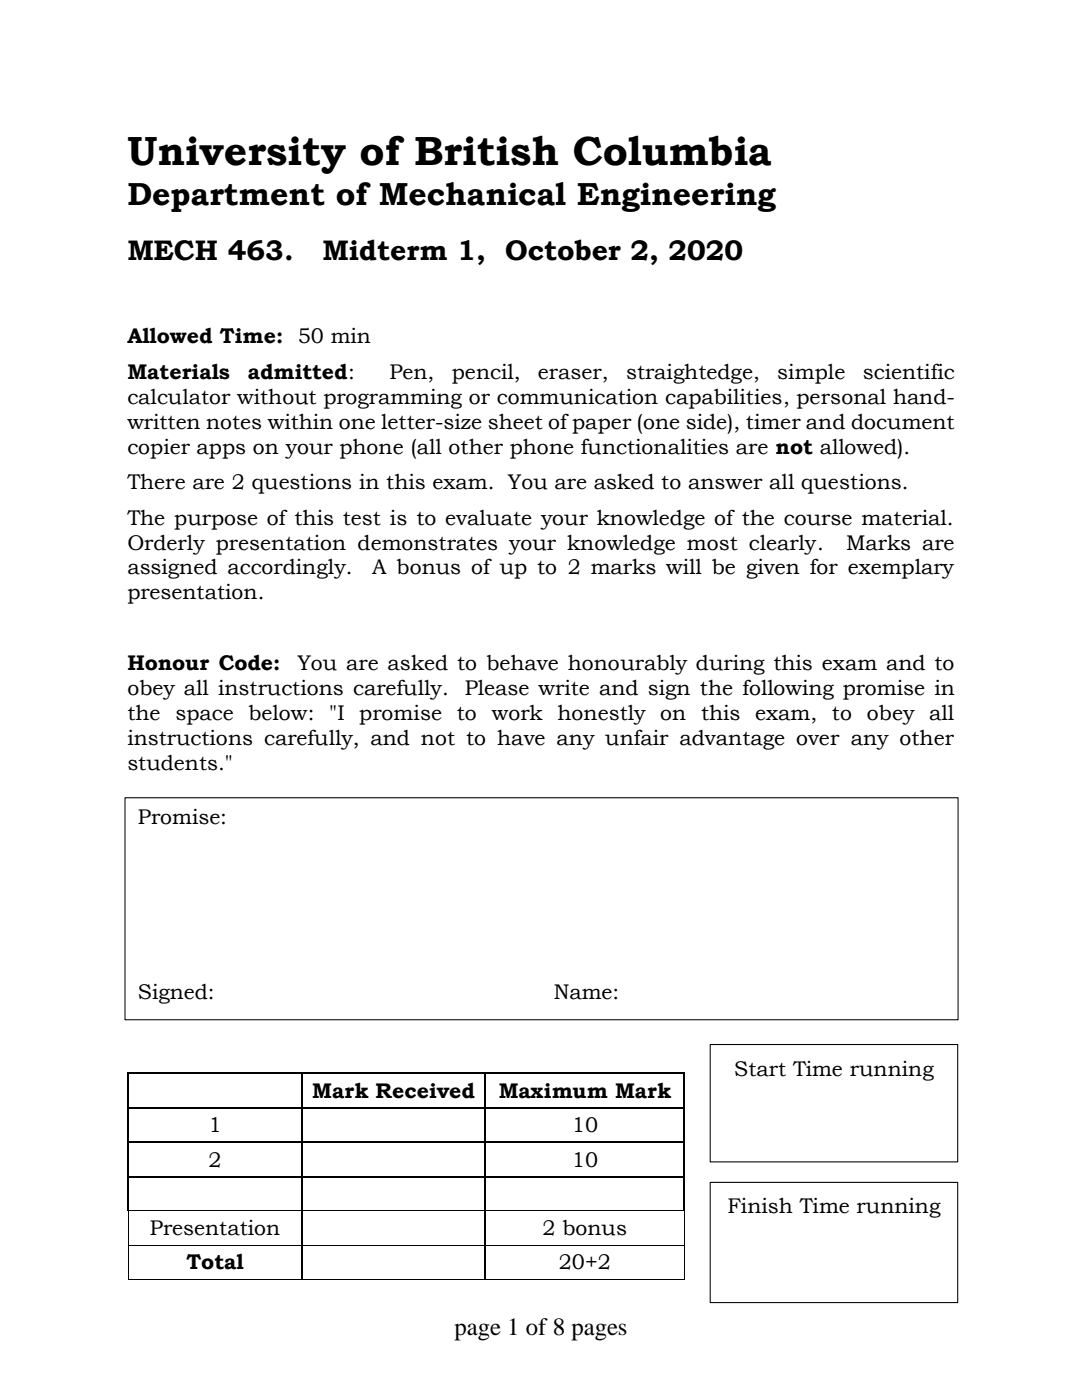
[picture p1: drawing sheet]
<svg xmlns="http://www.w3.org/2000/svg" width="216mm" height="279mm" viewBox="0 0 216 279" stroke-linecap="round" stroke-linejoin="round" font-family="sans-serif">
<defs><g id="words">
<text font-size="8.1" x="25.4" y="33">University of British Columbia</text>
<text font-size="6.3" x="25.4" y="40.9">Department of Mechanical Engineering</text>
<g font-size="5.6">
<text x="25.4" y="51.9">MECH 463.</text>
<text x="64.4" y="51.9">Midterm 1, October 2, 2020</text>
</g>
<text font-size="4.9" x="90.7" y="266.4">page 1 of 8 pages</text>
<g font-size="4.2">
<text x="25.4" y="68.5">Allowed Time: 50 min</text>
<text x="25.4" y="75.6">Materials</text>
<text x="49.4" y="75.6">admitted:</text>
<text x="77.7" y="75.6">Pen,</text>
<text x="90.1" y="75.6">pencil,</text>
<text x="107.3" y="75.6">eraser,</text>
<text x="124.9" y="75.6">straightedge,</text>
<text x="155.1" y="75.6">simple</text>
<text x="172.2" y="75.6">scientific</text>
<text x="25.4" y="80.6">calculator without programming or communication capabilities, personal hand-</text>
<text x="25.4" y="85.5">written notes within one letter-size sheet of paper (one side), timer and document</text>
<text x="25.4" y="90.5">copier apps on your phone (all other phone functionalities are not allowed).</text>
<text x="25.4" y="97.6">There are 2 questions in this exam. You are asked to answer all questions.</text>
<text x="25.4" y="104.7">The purpose of this test is to evaluate your knowledge of the course material.</text>
<text x="25.4" y="109.7">Orderly presentation demonstrates your knowledge most clearly.</text>
<text x="168.8" y="109.7">Marks are</text>
<text x="25.4" y="114.6">assigned accordingly.</text>
<text x="25.4" y="119.6">presentation.</text>
<text x="74.3" y="114.6">A bonus of up to 2 marks will be given for exemplary</text>
<text x="25.4" y="133.8">Honour Code:</text>
<text x="59.4" y="133.8">You are asked to behave honourably during this exam and to</text>
<text x="25.4" y="138.7">obey all instructions carefully.</text>
<text x="25.4" y="143.8">the space below: &quot;I promise to</text>
<text x="92.7" y="138.7">Please write and sign the following promise in</text>
<text x="98.1" y="143.8">work honestly on</text>
<text x="139.9" y="143.8">this exam, to</text>
<text x="173" y="143.8">obey all</text>
<text x="25.4" y="148.7">instructions carefully, and not to have any unfair advantage over any other</text>
<text x="25.4" y="153.6">students.&quot;</text>
<text x="27.5" y="164.5">Promise:</text>
<text x="27.5" y="199.4">Signed:</text>
<text x="110.5" y="199.4">Name:</text>
<text x="146.5" y="214.7">Start Time running</text>
<text x="62.3" y="219.1">Mark Received</text>
<text x="99.5" y="219.1">Maximum Mark</text>
<text x="41.6" y="225.9">1</text>
<text x="114.1" y="225.9">10</text>
<text x="33" y="231.8">Question</text>
<text x="41.6" y="232.8">2</text>
<text x="114.1" y="232.8">10</text>
<text x="145.2" y="242.1">Finish Time running</text>
<text x="29.9" y="246.4">Presentation</text>
<text x="108.3" y="246.4">2 bonus</text>
<text x="37.2" y="253.3">Total</text>
<text x="111.5" y="253.3">20+2</text>
</g>
</g></defs>
<g fill="#000">
<path d="M25.4 214.1h.2v.3h-.2z" fill-rule="evenodd"/>
<path d="M25.4 214.1h.2v.2h-.2z" fill-rule="evenodd"/>
<path d="M60.2 214.3l.2 .1z" fill-rule="evenodd"/>
<path d="M60.2 214.1h.2v.2h-.2z" fill-rule="evenodd"/>
<path d="M96.8 214.3l.2 .1z" fill-rule="evenodd"/>
<path d="M96.8 214.1h.2v.2h-.2z" fill-rule="evenodd"/>
<path d="M136.4 214.1h.2v.3h-.2z" fill-rule="evenodd"/>
<path d="M136.4 214.1h.2v.2h-.2z" fill-rule="evenodd"/>
<path d="M25.4 221h.2v.3h-.2z" fill-rule="evenodd"/>
<path d="M25.4 227.9h.2v.3h-.2z" fill-rule="evenodd"/>
<path d="M25.4 234.7h.2v.3h-.2z" fill-rule="evenodd"/>
<path d="M60.2 221h.2v.3h-.2z" fill-rule="evenodd"/>
<path d="M60.2 227.9h.2v.3h-.2z" fill-rule="evenodd"/>
<path d="M60.2 234.7h.2v.3h-.2z" fill-rule="evenodd"/>
<path d="M96.8 221h.2v.3h-.2z" fill-rule="evenodd"/>
<path d="M96.8 227.9h.2v.3h-.2z" fill-rule="evenodd"/>
<path d="M96.8 234.7h.2v.3h-.2z" fill-rule="evenodd"/>
<path d="M136.4 221h.2v.3h-.2z" fill-rule="evenodd"/>
<path d="M136.4 227.9h.2v.3h-.2z" fill-rule="evenodd"/>
<path d="M136.4 234.7h.2v.3h-.2z" fill-rule="evenodd"/>
<path d="M25.4 241.6h.2v.1h-.2z" fill-rule="evenodd"/>
<path d="M25.5 241.7l.1 .1z" fill-rule="evenodd"/>
<path d="M25.5 248.5h.1v.2h-.1z" fill-rule="evenodd"/>
<path d="M25.5 255.3h.1v.1h-.1z" fill-rule="evenodd"/>
<path d="M25.5 255.3h.1v.1h-.1z" fill-rule="evenodd"/>
<path d="M25.6 241.6h.2v.1h-.2z" fill-rule="evenodd"/>
<path d="M60.2 241.6h.2v.2h-.2z" fill-rule="evenodd"/>
<path d="M60.2 248.5h.2v.2h-.2z" fill-rule="evenodd"/>
<path d="M60.2 255.3h.1v.1h-.1z" fill-rule="evenodd"/>
<path d="M96.8 241.6h.2v.2h-.2z" fill-rule="evenodd"/>
<path d="M96.8 248.5h.2v.2h-.2z" fill-rule="evenodd"/>
<path d="M96.8 255.3h.1v.1h-.1z" fill-rule="evenodd"/>
<path d="M136.4 241.6h.2v.1h-.2z" fill-rule="evenodd"/>
<path d="M136.5 241.7l.1 .1z" fill-rule="evenodd"/>
<path d="M136.5 248.5h.1v.2h-.1z" fill-rule="evenodd"/>
<path d="M136.5 255.3h.1v.1h-.1z" fill-rule="evenodd"/>
<path d="M136.5 255.3h.1v.1h-.1z" fill-rule="evenodd"/>
<path d="M136.6 241.6v.1z" fill-rule="evenodd"/>
</g>
<g fill="none" stroke="#000" stroke-width=".21">
<path d="M25.5 214.4v6.6M25.6 214.2h34.6M60.3 214.4v6.6M60.4 214.2h36.4M96.9 214.4v6.6M97 214.2h39.4M136.5 214.4v6.6M25.5 221.3v6.6M25.5 228.2v6.5M25.5 235v6.6M25.6 221.1h34.6M25.6 228h34.6"/>
<path d="M25.6 234.8h34.6M60.3 221.3v6.6M60.3 228.2v6.5M60.3 235v6.6M60.4 221.1h36.4M60.4 228h36.4M60.4 234.8h36.4M96.9 221.3v6.6M96.9 228.2v6.5M96.9 235v6.6M97 221.1h39.4M97 228h39.4"/>
<path d="M97 234.8h39.4M136.5 221.3v6.6M136.5 228.2v6.5M136.5 235v6.6M60.3 241.8v6.7M60.3 248.7v6.6M96.9 241.8v6.7M96.9 248.7v6.6"/>
</g>
<g fill="none" stroke="#000" stroke-width=".2">
<path d="M25.5 241.8v6.7M25.5 248.7v6.6M25.6 248.6h34.6M25.6 255.3h34.6M25.8 241.6h34.4M60.3 255.3h36.5M60.4 241.6h36.4M60.4 248.6h36.4M96.9 255.3h39.6M97 241.6h39.4M97 248.6h39.5M136.6 241.8v6.7"/>
<path d="M136.6 248.7v6.6"/>
</g>
<path d="M24.9 159.2h166.3v44.3h-166.3z" fill-rule="evenodd" fill="#fff"/>
<path d="M24.9 159.2h166.3v44.3h-166.3z" fill="none" stroke="#000" stroke-width=".21"/>
<path d="M141.7 208.5h49.4v23.4h-49.4z" fill-rule="evenodd" fill="#fff"/>
<path d="M141.7 208.5h49.4v23.4h-49.4z" fill="none" stroke="#000" stroke-width=".21"/>
<path d="M141.7 236h49.4v24h-49.4z" fill-rule="evenodd" fill="#fff"/>
<path d="M141.7 236h49.4v24h-49.4z" fill="none" stroke="#000" stroke-width=".21"/>
<use href="#words"/>
</svg>
